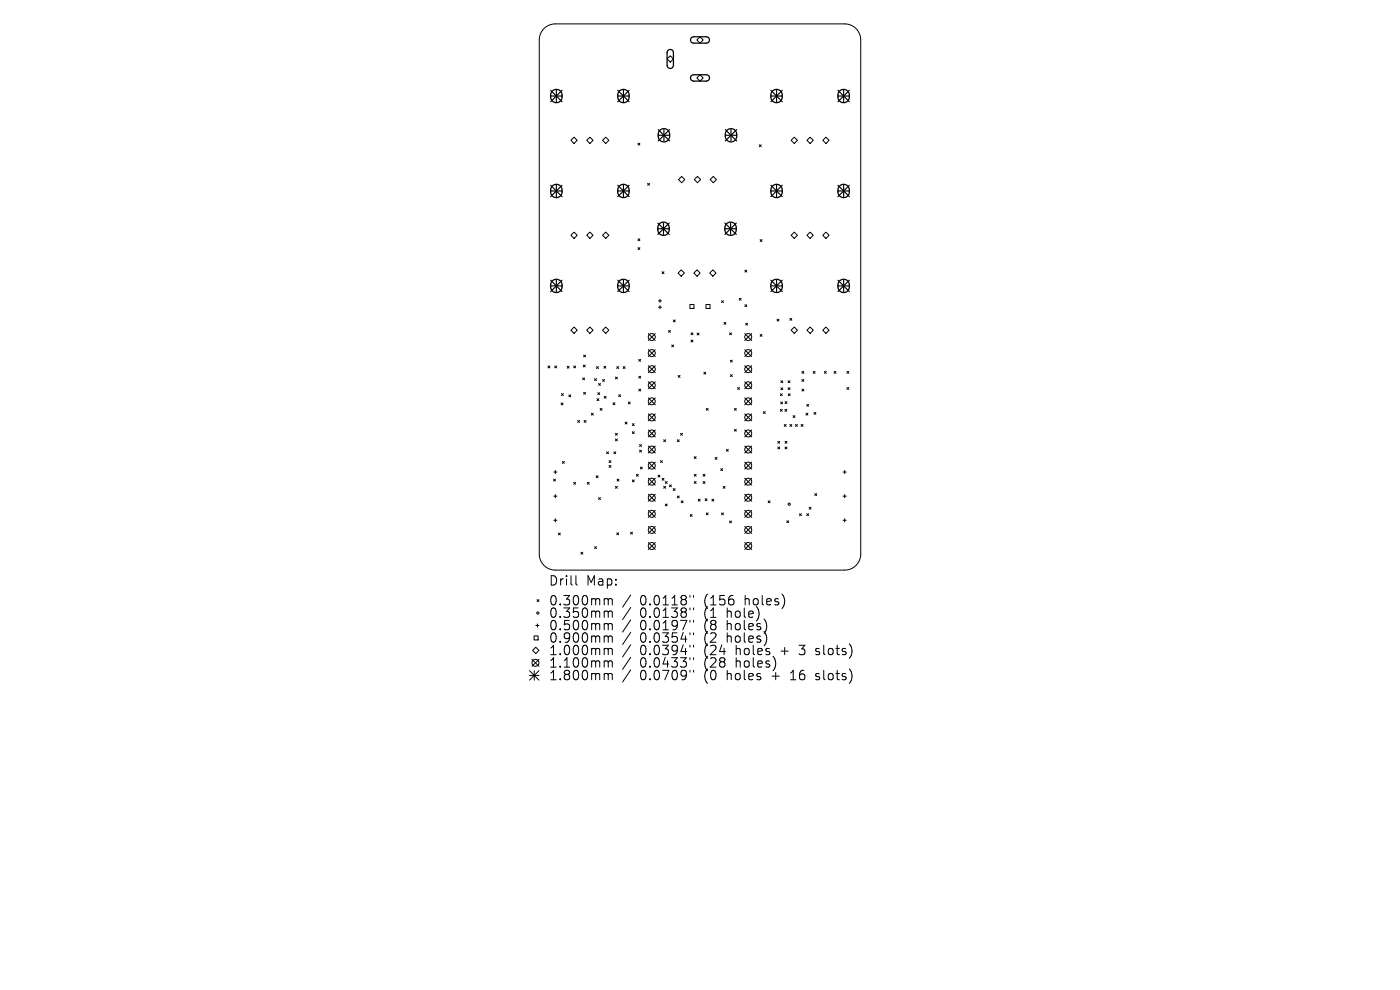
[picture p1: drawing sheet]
<svg xmlns="http://www.w3.org/2000/svg" width="297mm" height="210mm" viewBox="0 0 297 210" stroke-linecap="round" stroke-linejoin="round" font-family="sans-serif">
<defs><g id="words">
<g font-size="2.8">
<text x="116.3" y="124.5">Drill</text>
<text x="124.3" y="124.5">Map:</text>
<text x="116.3" y="128.7">0.300mm</text>
<text x="116.3" y="131.3">0.350mm</text>
<text x="135.8" y="128.7">0.0118&quot;</text>
<text x="135.8" y="131.3">0.0138&quot;</text>
<text x="149.5" y="128.7">(156</text>
<text x="149.5" y="131.3">(1</text>
<text x="154.5" y="131.3">hole)</text>
<text x="158.3" y="128.7">holes)</text>
<text x="116.3" y="134">0.500mm</text>
<text x="116.3" y="136.6">0.900mm</text>
<text x="135.8" y="134">0.0197&quot;</text>
<text x="135.8" y="136.6">0.0354&quot;</text>
<text x="149.5" y="134">(8</text>
<text x="149.5" y="136.6">(2</text>
<text x="154.5" y="134">holes)</text>
<text x="154.5" y="136.6">holes)</text>
<text x="116.3" y="139.3">1.000mm</text>
<text x="116.3" y="141.9">1.100mm</text>
<text x="135.8" y="139.3">0.0394&quot;</text>
<text x="135.8" y="141.9">0.0433&quot;</text>
<text x="149.5" y="139.3">(24</text>
<text x="149.5" y="141.9">(28</text>
<text x="156.4" y="139.3">holes</text>
<text x="156.4" y="141.9">holes)</text>
<text x="166.1" y="139.3">+</text>
<text x="170.3" y="139.3">3</text>
<text x="173.9" y="139.3">slots)</text>
<text x="116.3" y="144.6">1.800mm</text>
<text x="135.8" y="144.6">0.0709&quot;</text>
<text x="149.5" y="144.6">(0</text>
<text x="154.5" y="144.6">holes</text>
<text x="164.2" y="144.6">+</text>
<text x="168.4" y="144.6">16</text>
<text x="173.9" y="144.6">slots)</text>
</g>
</g></defs>
<g fill="none" stroke="#000" stroke-width=".21">
<path d="M115.3 6.1l1.1-.7 1.4-.3h61.4a3.4 3.4 0 0 1 3.4 3.4v109a3.4 3.4 0 0 1-3.4 3.4h-61.4a3.4 3.4 0 0 1-3.4-3.4v-109l.2-1.3zM141.5 12.5l.7-.7 .7 .7-.7 .7zM147.8 8.5l.7-.7 .7 .7-.7 .6zM147.8 16.5l.7-.6 .7 .6-.7 .7zM121.1 29.8l.7-.7 .7 .7-.7 .6zM124.5 29.8l.6-.7 .7 .7-.7 .6zM127.8 29.8l.7-.7 .7 .7-.7 .6zM135.3 30.4l.4 .4M135.7 30.4l-.4 .4M137.4 38.9l.4 .4M137.8 38.9l-.4 .4M143.9 38.1l.7-.7 .7 .7-.7 .7z"/>
<path d="M147.3 38.1l.7-.7 .6 .7-.6 .7zM150.6 38.1l.7-.7 .7 .7-.7 .7zM161.1 30.7l.4 .4M161.5 30.7l-.4 .4M167.8 29.8l.7-.7 .7 .7-.7 .6zM171.2 29.8l.7-.7 .6 .7-.6 .6zM174.5 29.8l.7-.7 .7 .7-.7 .6zM121.1 49.9l.7-.7 .7 .7-.7 .7zM124.5 49.9l.6-.7 .7 .7-.7 .7zM127.8 49.9l.7-.7 .7 .7-.7 .7zM135.3 50.7l.4 .4M135.3 52.5l.4 .4"/>
<path d="M135.7 50.7l-.4 .4M135.7 52.5l-.4 .4M140.5 57.7l.4 .4M140.9 57.7l-.4 .4M144.5 57.3l.7 .6-.7 .7-.7-.7zM147.9 57.3l.6 .6-.6 .7-.7-.7zM150.6 57.9l.6-.6 .7 .6-.7 .7zM158 57.3l.4 .4M158.4 57.3l-.4 .4M161.3 50.8l.4 .4M161.7 50.8l-.4 .4M168.5 49.2l.7 .7-.7 .7-.7-.7z"/>
<path d="M171.9 49.2l.6 .7-.6 .7-.7-.7zM175.2 49.2l.7 .7-.7 .7-.7-.7zM116.2 77.6l.4 .4M116.6 77.6l-.4 .4M117.7 77.6l.4 .4M118.1 77.6l-.4 .4M120.3 77.7l.4 .4M120.7 77.7l-.4 .4M121.7 77.6l.4 .4M121.8 69.4l.7 .6-.7 .7-.7-.7zM122.1 77.6l-.4 .4M123.7 77.4l.5 .4"/>
<path d="M123.8 75.3l.4 .4M124.2 77.4l-.5 .4M124.2 75.3l-.4 .4M125.1 69.4l.7 .6-.7 .7-.6-.7zM126.5 77.8l.4 .4M126.9 77.8l-.4 .4M127.8 70l.7-.6 .7 .6-.7 .7zM128.1 77.7l.4 .4M128.5 77.7l-.4 .4M130.6 80l.4 .4M130.8 77.8l.4 .4M131 80l-.4 .4"/>
<path d="M131.2 77.8l-.4 .4M132.2 77.8l.4 .4M132.6 77.8l-.4 .4M135.5 76.2l.4 .4M135.5 79.8l.4 .4M135.9 76.2l-.4 .4M135.9 79.8l-.4 .4M137.5 70.8l1.5 1.4M137.5 74.2l1.5 1.4M137.5 77.6l1.5 1.5M139 70.8l-1.5 1.4M139 74.2l-1.5 1.4"/>
<path d="M139 77.6l-1.5 1.5M139.7 63.8h.6M139.7 65.2h.6M140 63.5v.7M140 64.8v.7M141.8 70.1l.4 .4M142.2 70.1l-.4 .4M142.5 73.2l.4 .4M142.8 67.9l.4 .4M142.9 73.2l-.4 .4M143.2 67.9l-.4 .4M143.9 79.6l.4 .4"/>
<path d="M144.3 79.6l-.4 .4M146.4 64.6h.8v.8h-.8zM146.6 70.6l.4 .4M146.6 72.1l.4 .4M147 70.6l-.4 .4M147 72.1l-.4 .4M147.9 70.7l.4 .4M148.3 70.7l-.4 .4M149.3 79l.4 .4M149.7 79l-.4 .4M149.8 64.6h.8v.8h-.8zM153.1 63.8l.4 .4"/>
<path d="M153.5 63.8l-.4 .4M153.6 68.4l.4 .4M154 68.4l-.4 .4M154.8 70.6l.4 .4M154.9 76.4l.5 .4M154.9 79.5l.5 .4M155.2 70.6l-.4 .4M155.4 76.4l-.5 .4M155.4 79.5l-.5 .4M156.8 63.3l.4 .4M157.2 63.3l-.4 .4M158 70.8l1.5 1.4"/>
<path d="M158 74.2l1.5 1.4M158 77.6l1.5 1.5M158 64.6l.4 .4M158.2 68.6l.4 .4M158.4 64.6l-.4 .4M158.6 68.6l-.4 .4M159.5 70.8l-1.5 1.4M159.5 74.2l-1.5 1.4M159.5 77.6l-1.5 1.5M161.3 70.9l.4 .5M161.7 70.9l-.4 .5M164.8 67.7l.4 .4"/>
<path d="M165.2 67.7l-.4 .4M167.6 67.5l.4 .4M168 67.5l-.4 .4M168.5 69.4l.7 .6-.7 .7-.7-.7zM170.1 78.8l.4 .4M170.5 78.8l-.4 .4M171.9 69.4l.6 .6-.6 .7-.7-.7zM172.5 78.8l.4 .4M172.9 78.8l-.4 .4M174.9 78.8l.4 .4M175.2 69.4l.7 .6-.7 .7-.7-.7zM175.3 78.8l-.4 .4"/>
<path d="M176.9 78.8l.4 .4M177.3 78.8l-.4 .4M179.7 78.8l.4 .4M180.1 78.8l-.4 .4M117.8 99.8v.7M119 85.5l.4 .4M119.1 83.5l.4 .4M119.3 97.9l.4 .4M119.4 85.5l-.4 .4M119.5 83.5l-.4 .4M119.7 97.9l-.4 .4M120.7 83.8l.4 .4"/>
<path d="M121.1 83.8l-.4 .4M122.6 89.2l.4 .4M123 89.2l-.4 .4M123.6 80.2l.4 .4M123.8 83.2l.4 .4M123.9 89.2l.4 .4M124 80.2l-.4 .4M124.2 83.2l-.4 .4M124.3 89.2l-.4 .4M125.5 87.7l.4 .4M125.9 87.7l-.4 .4M126.1 80.3l.4 .4"/>
<path d="M126.5 80.3l-.4 .4M126.6 84.6l.4 .4M126.8 83.3l.4 .4M127 81.3l.4 .5M127 84.6l-.4 .4M127.2 83.3l-.4 .4M127.3 86.6l.4 .4M127.4 81.3l-.4 .5M127.7 86.6l-.4 .4M127.8 80.5l.4 .4M128.2 84.1l.4 .4M128.2 80.5l-.4 .4"/>
<path d="M128.6 84.1l-.4 .4M128.7 95.8l.4 .4M129.1 95.8l-.4 .4M129.2 97.7l.4 .4M129.2 98.7l.4 .4M129.6 97.7l-.4 .4M129.6 98.7l-.4 .4M130.1 85.4l.4 .4M130.2 95.8l.4 .4M130.5 85.4l-.4 .4M130.6 91.9l.4 .4M130.6 93.1l.4 .4"/>
<path d="M130.6 95.8l-.4 .4M131 91.9l-.4 .4M131 93.1l-.4 .4M131.2 83.7l.5 .4M131.7 83.7l-.5 .4M132.6 89.5l.4 .4M133 89.5l-.4 .4M133.3 85.3l.4 .4M133.7 85.3l-.4 .4M134.1 89.9l.5 .4M134.1 91.6l.5 .4M134.6 89.9l-.5 .4"/>
<path d="M134.6 91.6l-.5 .4M135.5 82.5l.4 .4M135.7 94.3l.4 .4M135.7 95.5l.4 .4M135.9 99.1l.4 .4M135.9 82.5l-.4 .4M136.1 94.3l-.4 .4M136.1 95.5l-.4 .4M136.3 99.1l-.4 .4M137.5 84.4l1.5 1.5M137.5 81l1.5 1.5M137.5 87.8l1.5 1.5"/>
<path d="M137.5 91.2l1.5 1.5M137.5 94.6l1.5 1.5M137.5 98l1.5 1.5M139 81l-1.5 1.5M139 84.4l-1.5 1.5M139 87.8l-1.5 1.5M139 91.2l-1.5 1.5M139 94.6l-1.5 1.5M139 98l-1.5 1.5M140.1 97.7l.4 .4M140.5 97.7l-.4 .4M140.8 93.3l.4 .4"/>
<path d="M141.2 93.3l-.4 .4M143.7 93.3l.4 .4M144.1 93.3l-.4 .4M144.4 91.9l.4 .4M144.8 91.9l-.4 .4M147.3 96.9l.4 .4M147.7 96.9l-.4 .4M149.8 86.6l.4 .4M150.2 86.6l-.4 .4M151.7 97l.4 .4M152.1 97l-.4 .4M152.9 99.4l.4 .4"/>
<path d="M153.3 99.4l-.4 .4M154.1 95.3l.4 .4M154.5 95.3l-.4 .4M155.8 86.6l.4 .4M155.8 91.1l.4 .4M156.2 86.6l-.4 .4M156.2 91.1l-.4 .4M156.5 82.2l.4 .4M156.9 82.2l-.4 .4M158 87.8l1.5 1.5M158 91.2l1.5 1.5M158 98l1.5 1.5"/>
<path d="M158 81l1.5 1.5M158 84.4l1.5 1.5M158 94.6l1.5 1.5M159.5 87.8l-1.5 1.5M159.5 94.6l-1.5 1.5M159.5 81l-1.5 1.5M159.5 91.2l-1.5 1.5M159.5 84.4l-1.5 1.5M159.5 98l-1.5 1.5M161.9 87.3l.4 .4M162.3 87.3l-.4 .4M165 93.6l.4 .4"/>
<path d="M165 94.8l.4 .4M165.4 93.6l-.4 .4M165.4 94.8l-.4 .4M165.6 83.5l.4 .4M165.6 86.8l.4 .4M165.6 85.3l.4 .4M165.7 80.8l.4 .4M165.7 82.3l.4 .4M166 83.5l-.4 .4M166 86.8l-.4 .4M166 85.3l-.4 .4M166.1 80.8l-.4 .4"/>
<path d="M166.1 82.3l-.4 .4M166.4 90l.4 .4M166.5 86.8l.4 .4M166.5 85.2l.4 .4M166.5 93.6l.4 .4M166.5 94.8l.4 .4M166.8 90l-.4 .4M166.9 86.8l-.4 .4M166.9 85.2l-.4 .4M166.9 93.6l-.4 .4M166.9 94.8l-.4 .4M167.2 80.8l.4 .4"/>
<path d="M167.2 82.2l.4 .4M167.2 83.5l.4 .4M167.6 90l.4 .4M167.6 82.2l-.4 .4M167.6 80.8l-.4 .4M167.6 83.5l-.4 .4M168 90l-.4 .4M168.2 88.2l.5 .4M168.7 88.2l-.5 .4M168.8 90l.4 .4M169.2 90l-.4 .4M170 90l.4 .4"/>
<path d="M170.1 80.5l.4 .4M170.1 82.5l.4 .4M170.4 90l-.4 .4M170.5 80.5l-.4 .4M170.5 82.5l-.4 .4M171 87.7l.4 .4M171.1 85.8l.4 .4M171.4 87.7l-.4 .4M171.5 85.8l-.4 .4M172.7 87.5l.4 .4M173.1 87.5l-.4 .4M179.2 99.8v.7"/>
<path d="M179.7 82.2l.4 .4M180.1 82.2l-.4 .4M117.4 101.6l.4 .4M117.5 100.1h.6M117.5 105.3h.6M117.5 110.4h.6M117.8 104.9v.7M117.8 110v.7M117.8 101.6l-.4 .4M118.5 113.1l.4 .4M118.9 113.1l-.4 .4M121.7 102.3l.4 .4"/>
<path d="M122.1 102.3l-.4 .4M123.2 117.2l.4 .4M123.6 117.2l-.4 .4M124.6 102.3l.4 .4M125 102.3l-.4 .4M126.1 116l.4 .4M126.5 100.9l.4 .4M126.5 116l-.4 .4M126.9 100.9l-.4 .4M127 105.6l.4 .4M127.4 105.6l-.4 .4M130.6 103.2l.4 .4"/>
<path d="M130.8 113l.4 .4M130.9 101.6l.4 .4M131 103.2l-.4 .4M131.2 113l-.4 .4M131.3 101.6l-.4 .4M133.8 112.9l.4 .4M134.1 101.8l.5 .4M134.2 112.9l-.4 .4M134.6 101.8l-.5 .4M135 100.6l.4 .4M135.4 100.6l-.4 .4M137.5 108.3l1.5 1.4"/>
<path d="M137.5 101.4l1.5 1.5M137.5 104.9l1.5 1.4M137.5 111.7l1.5 1.5M137.5 115.1l1.5 1.5M139 108.3l-1.5 1.4M139 115.1l-1.5 1.5M139 101.4l-1.5 1.5M139 104.9l-1.5 1.4M139 111.7l-1.5 1.5M139.6 100.8l.4 .4M140 100.8l-.4 .4M140.5 101.5l.4 .4"/>
<path d="M140.8 103.2l.4 .4M140.9 101.5l-.4 .4M141.1 102.2l.4 .4M141.1 106.9l.4 .4M141.2 103.2l-.4 .4M141.5 102.2l-.4 .4M141.5 106.9l-.4 .4M142 102.9l.4 .4M142.4 102.9l-.4 .4M142.8 103.7l.4 .4M143.2 103.7l-.4 .4M143.7 105.2l.4 .4"/>
<path d="M144.1 105.2l-.4 .4M144.5 106.2l.4 .4M144.9 106.2l-.4 .4M146.4 109.1l.4 .4M146.8 109.1l-.4 .4M147.3 100.6l.4 .4M147.3 102.2l.4 .4M147.7 100.6l-.4 .4M147.7 102.2l-.4 .4M148.1 105.9l.4 .4M148.5 105.9l-.4 .4M149.2 100.6l.4 .4"/>
<path d="M149.2 102.2l.4 .4M149.6 100.6l-.4 .4M149.6 102.2l-.4 .4M149.6 105.8l.4 .4M149.8 108.8l.4 .4M150 105.8l-.4 .4M150.2 108.8l-.4 .4M151 105.9l.4 .4M151.4 105.9l-.4 .4M153.1 108.8l.4 .4M153.4 103.2l.4 .4M153.5 108.8l-.4 .4"/>
<path d="M153.8 103.2l-.4 .4M154.8 110.5l.4 .4M155.2 110.5l-.4 .4M158 104.9l1.5 1.4M158 101.4l1.5 1.5M158 108.3l1.5 1.4M158 111.7l1.5 1.5M158 115.1l1.5 1.5M159.5 101.4l-1.5 1.5M159.5 104.9l-1.5 1.4M159.5 108.3l-1.5 1.4M159.5 111.7l-1.5 1.5"/>
<path d="M159.5 115.1l-1.5 1.5M163 106.2l.4 .4M163.4 106.2l-.4 .4M166.9 110.5l.4 .4M167.3 110.5l-.4 .4M169.6 109l.4 .4M170 109l-.4 .4M171.1 109l.4 .4M171.5 109l-.4 .4M171.7 107.6l.4 .4M172.1 107.6l-.4 .4M172.9 104.7l.4 .4"/>
<path d="M173.3 104.7l-.4 .4M178.9 100.1h.6M178.9 105.3h.6M178.9 110.4h.6M179.2 104.9v.7M179.2 110v.7M112.9 139.9l1.4 1.4M113 138l.7-.7 .6 .7-.6 .6zM113.3 134.9h.9v.9h-.9zM113.7 132.7h.6M113.9 127.2l.4 .4M114 132.3v.7"/>
<path d="M114.3 127.2l-.4 .4M114.3 139.9l-1.4 1.4M122.2 122.1v1.7l.3 .3M128.5 127l.4 .1 .1 .2M128.5 129.6h.3l.2 .3M128.5 132.3h.3l.2 .3M128.5 134.9h.3l.2 .3M128.5 137.5l.4 .1 .1 .2M129 127.3l.3-.3 .5 .1 .1 1.2M129 127.3v1M129 129.9v1.1M129 132.6v1"/>
<path d="M129 135.2v1M129 137.8v1.1M129 129.9l.3-.3 .5 .1 .1 1.3M129 132.6l.3-.3 .5 .1 .1 1.2M129 135.2l.3-.3 .5 .1 .1 1.2M129 137.8l.3-.3 .5 .1 .1 1.3M133.8 126.2l-1.7 2.6M133.8 128.9l-1.7 2.5M133.8 131.5l-1.7 2.6M133.8 134.1l-1.7 2.6M133.8 136.8l-1.7 2.6M133.8 139.4l-1.7 2.6"/>
<path d="M146.4 126.3v.4M146.4 129v.3M146.4 131.6v.4M146.4 134.2v.4M146.4 136.9v.4M146.4 139.5v.4M147.1 126.3v.4M147.1 129v.3M147.1 131.6v.4M147.1 134.2v.4M147.1 136.9v.4M147.1 139.5v.4"/>
<path d="M173 138.8l.2 .1M173.1 137.6v.5M112.3 142.3l2 2M112.3 143.3h2M113.3 142.3v2M114.3 142.3l-2 2M128.5 140.2l.4 .1 .1 .2M128.5 142.9h.3l.2 .2M129 140.5v1M129 143.1v1.1M129 140.5l.3-.3 .5 .1 .1 1.2M129 143.1l.3-.2 .5 .1 .1 1.2"/>
<path d="M133.8 142.1l-1.7 2.6M146.4 142.2v.4M147.1 142.2v.4M173 144.1l.2 .1M173.1 143v.4"/>
<circle cx="138.3" cy="71.5" r=".74"/>
<circle cx="138.3" cy="78.3" r=".74"/>
<circle cx="138.3" cy="74.9" r=".74"/>
<circle cx="158.7" cy="71.5" r=".74"/>
<circle cx="158.7" cy="78.3" r=".74"/>
<circle cx="158.7" cy="74.9" r=".74"/>
<circle cx="138.3" cy="92" r=".74"/>
<circle cx="138.3" cy="88.5" r=".74"/>
<circle cx="138.3" cy="85.1" r=".74"/>
<circle cx="138.3" cy="81.7" r=".74"/>
<circle cx="138.3" cy="95.4" r=".74"/>
<circle cx="138.3" cy="98.8" r=".74"/>
<circle cx="158.7" cy="92" r=".74"/>
<circle cx="158.7" cy="85.1" r=".74"/>
<circle cx="158.7" cy="88.5" r=".74"/>
<circle cx="158.7" cy="81.7" r=".74"/>
<circle cx="158.7" cy="98.8" r=".74"/>
<circle cx="158.7" cy="95.4" r=".74"/>
<circle cx="138.3" cy="115.8" r=".74"/>
<circle cx="138.3" cy="109" r=".74"/>
<circle cx="138.3" cy="105.6" r=".74"/>
<circle cx="138.3" cy="112.4" r=".74"/>
<circle cx="138.3" cy="102.2" r=".74"/>
<circle cx="158.7" cy="115.8" r=".74"/>
<circle cx="158.7" cy="112.4" r=".74"/>
<circle cx="158.7" cy="109" r=".74"/>
<circle cx="158.7" cy="105.6" r=".74"/>
<circle cx="158.7" cy="102.2" r=".74"/>
<circle cx="167.4" cy="107" r=".23"/>
<circle cx="114.1" cy="130" r=".23"/>
<circle cx="113.6" cy="140.6" r=".74"/>
</g>
<g fill="none" stroke="#000" stroke-width=".27">
<path d="M117.2 19.3a1.21 1.21 0 0 1 1.3-.2 1.21 1.21 0 0 1 .7 1.1v.4a1.21 1.21 0 0 1-1.2 1.2 1.21 1.21 0 0 1-1.2-1.2l.1-.7zM131.4 19.3a1.21 1.21 0 0 1 1.3-.2 1.21 1.21 0 0 1 .8 1.1v.4a1.21 1.21 0 0 1-1.2 1.2 1.21 1.21 0 0 1-1.3-1.2l.1-.7zM141.7 10.7l.7-.2 .5 .5v3l-.2 .3-.4 .2-.5-.1-.3-.4v-2.9zM146.7 8l.4-.2h2.9l.4 .3 .1 .5-.2 .4-.3 .1h-3l-.5-.4zM146.7 16.1l.4-.2h2.9l.4 .2 .1 .5-.2 .4-.3 .2h-3l-.5-.4zM163.9 19.3a1.21 1.21 0 0 1 1.3-.2 1.21 1.21 0 0 1 .8 1.1v.4a1.21 1.21 0 0 1-1.3 1.2 1.21 1.21 0 0 1-1.2-1.2l.1-.7zM178.1 19.3a1.21 1.21 0 0 1 1.3-.2 1.21 1.21 0 0 1 .8 1.1v.4a1.21 1.21 0 0 1-1.2 1.2 1.21 1.21 0 0 1-1.2-1.2v-.7zM117.2 39.5a1.21 1.21 0 0 1 1.3-.3 1.21 1.21 0 0 1 .7 1.1v.4a1.21 1.21 0 0 1-1.2 1.2 1.21 1.21 0 0 1-1.2-1.2l.1-.7zM131.4 39.5a1.21 1.21 0 0 1 1.3-.3 1.21 1.21 0 0 1 .8 1.1v.4a1.21 1.21 0 0 1-1.2 1.2 1.21 1.21 0 0 1-1.3-1.2l.1-.7zM140 27.6a1.21 1.21 0 0 1 1.3-.2 1.21 1.21 0 0 1 .8 1.1v.4a1.21 1.21 0 0 1-1.3 1.2 1.21 1.21 0 0 1-1.2-1.2l.1-.7zM154.2 27.6a1.21 1.21 0 0 1 1.3-.2 1.21 1.21 0 0 1 .8 1.1v.4a1.21 1.21 0 0 1-1.2 1.2 1.21 1.21 0 0 1-1.2-1.2v-.7zM163.9 39.5a1.21 1.21 0 0 1 1.3-.3 1.21 1.21 0 0 1 .8 1.1v.4a1.21 1.21 0 0 1-1.3 1.2 1.21 1.21 0 0 1-1.2-1.2l.1-.7z"/>
<path d="M178.1 39.5a1.21 1.21 0 0 1 1.3-.3 1.21 1.21 0 0 1 .8 1.1v.4a1.21 1.21 0 0 1-1.2 1.2 1.21 1.21 0 0 1-1.2-1.2v-.7zM117.2 59.6a1.21 1.21 0 0 1 1.3-.3 1.21 1.21 0 0 1 .7 1.1v.4a1.21 1.21 0 0 1-1.2 1.3 1.21 1.21 0 0 1-1.2-1.3l.1-.7zM131.4 59.6a1.21 1.21 0 0 1 1.3-.3 1.21 1.21 0 0 1 .8 1.1v.4a1.21 1.21 0 0 1-1.2 1.3 1.21 1.21 0 0 1-1.3-1.3l.1-.7zM139.9 47.5a1.21 1.21 0 0 1 1.3-.3 1.21 1.21 0 0 1 .8 1.1v.4a1.21 1.21 0 0 1-1.2 1.2 1.21 1.21 0 0 1-1.3-1.2l.1-.7zM154.1 47.5a1.21 1.21 0 0 1 1.4-.3 1.21 1.21 0 0 1 .7 1.1v.4a1.21 1.21 0 0 1-1.2 1.2 1.21 1.21 0 0 1-1.2-1.2v-.7zM163.9 59.6a1.21 1.21 0 0 1 1.3-.3 1.21 1.21 0 0 1 .8 1.1v.4a1.21 1.21 0 0 1-1.3 1.3 1.21 1.21 0 0 1-1.2-1.3l.1-.7zM178.1 59.6a1.21 1.21 0 0 1 1.3-.3 1.21 1.21 0 0 1 .8 1.1v.4a1.21 1.21 0 0 1-1.2 1.3 1.21 1.21 0 0 1-1.2-1.3v-.7z"/>
</g>
<g fill="none" stroke="#000" stroke-width=".24">
<path d="M116.8 19.2l2.4 2.4M118 19.2v2.4M119.2 19.2l-2.4 2.4M131 19.2l2.5 2.4M132.3 19.2v2.4M133.5 19.2l-2.5 2.4M163.5 19.2l2.5 2.4M164.7 19.2v2.4M166 19.2l-2.5 2.4M177.8 19.2l2.4 2.4M179 19.2v2.4M180.2 19.2l-2.4 2.4"/>
<path d="M116.8 20.4h2.4M116.8 39.3l2.4 2.4M118 39.3v2.4M119.2 39.3l-2.4 2.4M131 20.4h2.5M131 39.3l2.5 2.4M132.3 39.3v2.4M133.5 39.3l-2.5 2.4M139.6 27.5l2.5 2.4M139.6 28.7h2.5M140.8 27.5v2.4M142.1 27.5l-2.5 2.4"/>
<path d="M153.9 28.7h2.4M153.9 27.5l2.4 2.4M155.1 27.5v2.4M156.3 27.5l-2.4 2.4M163.5 20.4h2.5M163.5 39.3l2.5 2.4M164.7 39.3v2.4M166 39.3l-2.5 2.4M177.8 20.4h2.4M177.8 39.3l2.4 2.4M179 39.3v2.4M180.2 39.3l-2.4 2.4"/>
<path d="M116.8 40.5h2.4M116.8 59.4l2.4 2.5M118 59.4v2.5M119.2 59.4l-2.4 2.5M131 40.5h2.5M131 59.4l2.5 2.5M132.3 59.4v2.5M133.5 59.4l-2.5 2.5M139.5 47.3l2.5 2.4M139.5 48.5h2.5M140.8 47.3v2.4M142 47.3l-2.5 2.4"/>
<path d="M153.8 48.5h2.4M153.8 47.3l2.4 2.4M155 47.3v2.4M156.2 47.3l-2.4 2.4M163.5 40.5h2.5M163.5 59.4l2.5 2.5M164.7 59.4v2.5M166 59.4l-2.5 2.5M177.8 40.5h2.4M177.8 59.4l2.4 2.5M179 59.4v2.5M180.2 59.4l-2.4 2.5"/>
<path d="M116.8 60.6h2.4M131 60.6h2.5M163.5 60.6h2.5M177.8 60.6h2.4"/>
</g>
<use href="#words"/>
</svg>
